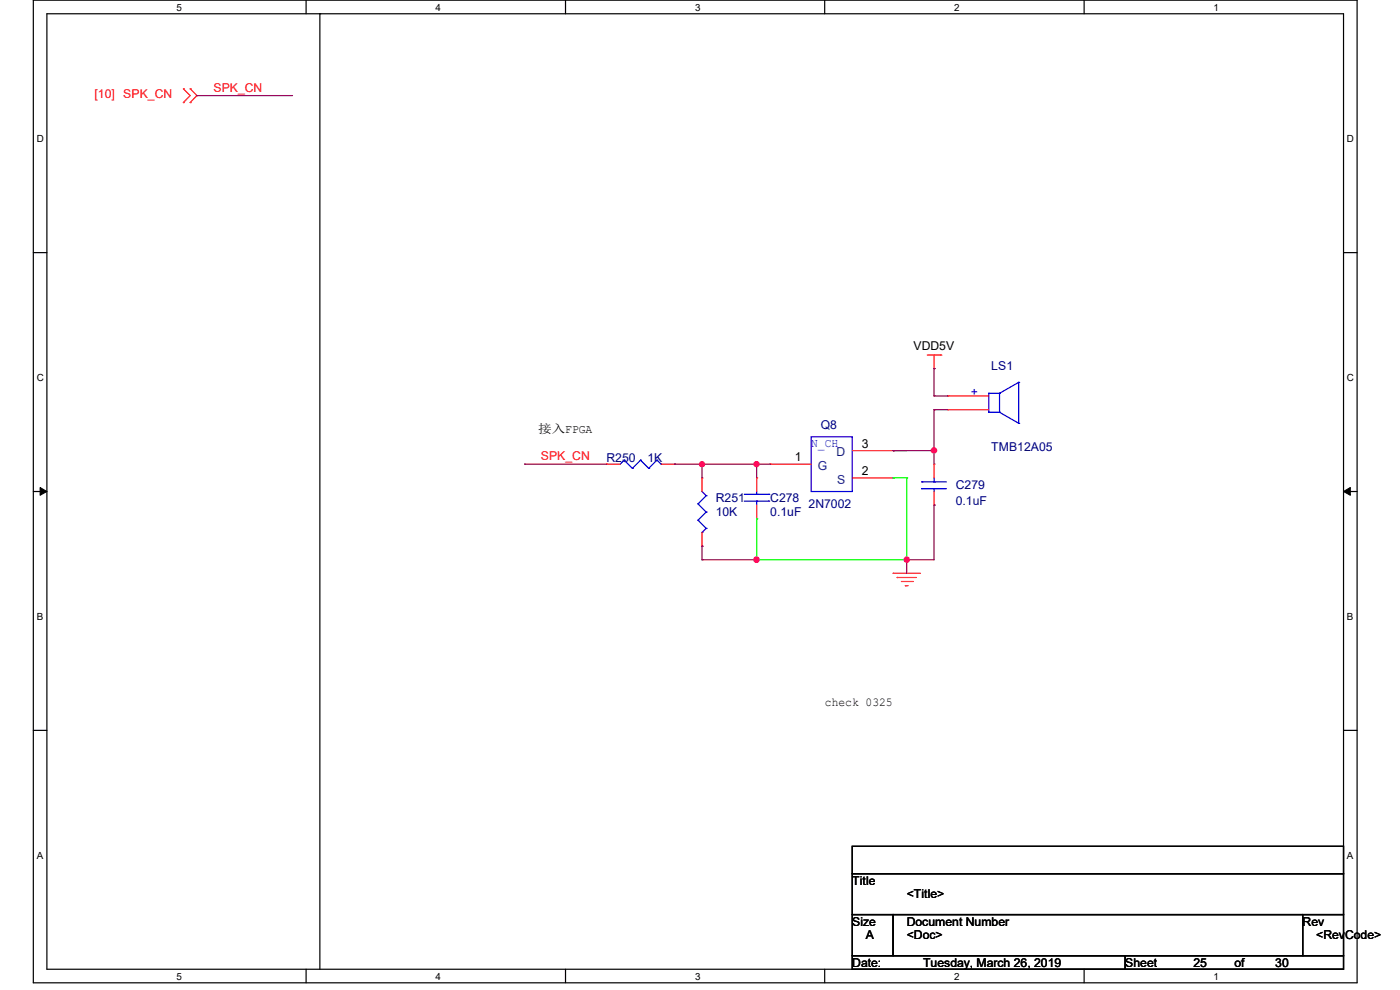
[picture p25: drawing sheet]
<svg xmlns="http://www.w3.org/2000/svg" width="297mm" height="210mm" viewBox="0 0 297 210" stroke-linecap="round" stroke-linejoin="round" font-family="sans-serif">
<defs><g id="words">
<g font-size="2.6" fill="#f00">
<text x="20.1" y="20.9">[10] SPK_CN</text>
<text x="45.3" y="19.5">SPK_CN</text>
<text x="114.8" y="97.7">SPK_CN</text>
</g>
<g font-size="2.6">
<text x="193.8" y="74.2">VDD5V</text>
<text x="114.2" y="91.9">接入FPGA</text>
<text x="182.8" y="95">3</text>
<text x="168.6" y="97.8">1</text>
<text x="182.8" y="100.8">2</text>
<text x="175" y="149.8">check 0325</text>
<text x="180.8" y="187.7">Title</text>
<text x="192.4" y="190.6">&lt;Title&gt;</text>
<text x="180.8" y="196.3">Size</text>
<text x="192.4" y="196.3">Document Number</text>
<text x="276.4" y="196.3">Rev</text>
<text x="183.7" y="199.3">A</text>
<text x="192.4" y="199.3">&lt;Doc&gt;</text>
<text x="279.2" y="199.3">&lt;RevCode&gt;</text>
<text x="180.8" y="205.1">Date:</text>
<text x="195.8" y="205.1">Tuesday, March 26, 2019</text>
<text x="238.7" y="205.1">Sheet</text>
<text x="253.2" y="205.1">25</text>
<text x="261.9" y="205.1">of</text>
<text x="270.5" y="205.1">30</text>
</g>
<g font-size="2.6" fill="#00f">
<text x="206" y="84">+</text>
<text x="172.1" y="94.7">N_CH</text>
</g>
<g font-size="2.6" fill="#000080">
<text x="210.3" y="78.5">LS1</text>
<text x="174.1" y="91">Q8</text>
<text x="210.3" y="95.6">TMB12A05</text>
<text x="128.6" y="97.9">R250</text>
<text x="137.4" y="97.9">1K</text>
<text x="151.8" y="106.6">R251</text>
<text x="163.4" y="106.6">C278</text>
<text x="171.5" y="107.7">2N7002</text>
<text x="202.8" y="103.7">C279</text>
<text x="202.8" y="107.2">0.1uF</text>
<text x="151.8" y="109.5">10K</text>
<text x="163.4" y="109.5">0.1uF</text>
</g>
<g font-size="2.6" fill="#004080">
<text x="173.5" y="99.7">G</text>
<text x="177.5" y="96.8">D</text>
<text x="177.6" y="102.6">S</text>
</g>
<g font-size="2.1">
<text x="37.4" y="2.2">5</text>
<text x="92.4" y="2.2">4</text>
<text x="147.4" y="2.2">3</text>
<text x="202.4" y="2.2">2</text>
<text x="257.5" y="2.2">1</text>
<text x="7.8" y="30.1">D</text>
<text x="285.8" y="30.1">D</text>
<text x="7.8" y="80.8">C</text>
<text x="285.8" y="80.8">C</text>
<text x="7.8" y="131.5">B</text>
<text x="285.8" y="131.5">B</text>
<text x="7.8" y="182.2">A</text>
<text x="285.8" y="182.2">A</text>
<text x="37.4" y="207.8">5</text>
<text x="92.4" y="207.8">4</text>
<text x="147.4" y="207.8">3</text>
<text x="202.4" y="207.8">2</text>
<text x="257.5" y="207.8">1</text>
</g>
</g></defs>
<path d="M7.1 0h280.8v208.5h-280.8zM9.9 2.9h275.1v202.7h-275.1z" fill="none" stroke="#000" stroke-width=".25"/>
<g fill="#fff">
<path d="M37.4 .3h1.2v2.4h-1.2z"/>
<path d="M37.4 205.9h1.2v2.3h-1.2z"/>
</g>
<path d="M64.9 0v2.9M64.9 205.6v2.9" fill="none" stroke="#000" stroke-width=".25"/>
<g fill="#fff">
<path d="M92.4 .3h1.2v2.4h-1.2z"/>
<path d="M92.4 205.9h1.2v2.3h-1.2z"/>
</g>
<path d="M120 0v2.9M120 205.6v2.9" fill="none" stroke="#000" stroke-width=".25"/>
<g fill="#fff">
<path d="M147.4 .3h1.2v2.4h-1.2z"/>
<path d="M147.4 205.9h1.2v2.3h-1.2z"/>
</g>
<path d="M175 0v2.9M175 205.6v2.9" fill="none" stroke="#000" stroke-width=".25"/>
<g fill="#fff">
<path d="M202.4 .3h1.2v2.4h-1.2z"/>
<path d="M202.4 205.9h1.2v2.3h-1.2z"/>
</g>
<path d="M230 0v2.9M230 205.6v2.9" fill="none" stroke="#000" stroke-width=".25"/>
<g fill="#fff">
<path d="M257.5 .3h1.1v2.4h-1.1z"/>
<path d="M257.5 205.9h1.1v2.3h-1.1z"/>
<path d="M7.8 28.2h1.5v2.4h-1.5z"/>
<path d="M285.7 28.2h1.5v2.4h-1.5z"/>
<path d="M7.8 78.9h1.5v2.3h-1.5z"/>
<path d="M285.7 78.9h1.5v2.3h-1.5z"/>
</g>
<path d="M7.1 53.6h2.8M285 53.6h2.9" fill="none" stroke="#000" stroke-width=".25"/>
<g fill="#fff">
<path d="M7.8 129.6h1.3v2.3h-1.3z"/>
<path d="M285.7 129.6h1.4v2.3h-1.4z"/>
</g>
<path d="M7.1 104.3h2.8M285 104.3h2.9" fill="none" stroke="#000" stroke-width=".25"/>
<path d="M8.5 103.4l1.4 .9-1.4 .8zM285 104.3l1.5-.9v1.7z" fill="#000" stroke="#000" stroke-width=".21"/>
<g fill="#fff">
<path d="M7.8 180.3h1.3v2.3h-1.3z"/>
<path d="M285.7 180.3h1.4v2.3h-1.4z"/>
</g>
<g fill="none" stroke="#000" stroke-width=".25">
<path d="M67.9 2.9h.1M67.9 2.9v202.7M189.5 95.6h.1M189.5 95.6h2.9M7.1 154.9h2.8M285 154.9h2.9M180.8 179.5h104.2v5.8h-104.2zM180.8 185.3h104.2v8.7h-104.2zM180.8 194h8.7v8.7h-8.7zM189.5 194h86.9v8.7h-86.9zM276.4 194h8.6v8.7h-8.6zM180.8 202.7h57.9v2.9h-57.9z"/>
<path d="M238.7 202.7h46.3v2.9h-46.3z"/>
</g>
<g fill="none" stroke="#f00" stroke-width=".25">
<path d="M38.9 18.8h.1M38.9 18.8l1.4 1.5-1.4 1.5M40.3 18.8h.1M40.3 18.8l1.5 1.5-1.5 1.5M38.9 21.8h.1M40.3 21.8h.1M196.7 75.3h2.9M198.2 78.2h.1M198.2 75.3v2.9M199.6 75.3h.1M128.7 98.5h.1M128.7 98.5h2.9"/>
<path d="M140.3 98.5h2.8M143.1 98.5h.1M163.4 98.5h.1M163.4 98.5h8.7M180.8 95.6h8.7M189.5 95.6h.1M198.2 98.5h.1M198.2 98.5v2.9M201 84h.1M201 86.9h.1M201 84h8.8M201 86.9h8.8"/>
<path d="M148.9 101.4h.1M148.9 115.9h.1M148.9 101.4v2.9M148.9 112.9v3M160.5 101.4h.1M160.5 110.1h.1M160.5 101.4v2.9M160.5 107.1v3M180.8 101.4h8.7M189.5 101.4h.1M198.2 107.1h.1M198.2 104.3v2.8"/>
<path d="M189.5 121.6h.1M189.5 121.6h5.8M190.3 122.5h.1M190.3 122.5h4.1M191.2 123.4h2.3M192.1 124.2h.1M192.1 124.2h.6M193.5 123.4h.1"/>
</g>
<g fill="none" stroke="#00f" stroke-width=".25">
<path d="M132.4 97.6h.1M132.4 97.6l-.8 .9M132.4 97.6l1.8 1.8M134.2 99.4h.1M135.9 97.6h.1M135.9 97.6l-1.7 1.8M135.9 97.6l1.7 1.8M137.6 99.4h.1M139.4 97.6h.1M139.4 97.6l-1.8 1.8M139.4 97.6l.9 .9M140.3 98.5h.1"/>
<path d="M172.1 92.7h8.7v11.6h-8.7zM209.8 83.4h.1M209.8 87.5h.1M209.8 83.4h2.2M209.8 83.4v4.1M209.8 87.5h2.2M212 87.5h.1M212 83.4h.1M212 87.5l4.1 2.3M212 83.4v4.1M216.1 81.1h.1M216.1 89.8h.1"/>
<path d="M216.1 81.1l-4.1 2.3M216.1 81.1v8.7M148.1 106.9h.1M148.1 110.4h.1M148.1 106.9l1.7 1.7M148.1 110.4l1.7 1.7M148.9 112.9h.1M148.9 104.3l.9 .9M149.8 105.2h.1M149.8 108.6h.1M149.8 112.1h.1M149.8 105.2l-1.7 1.7"/>
<path d="M149.8 108.6l-1.7 1.8M149.8 112.1l-.9 .8M157.9 106.3h5.2M157.9 104.9h5.2M160.5 104.9h.1M160.5 106.3h.1M160.5 104.3v.6M160.5 106.3v.8M163.1 106.3h.1M163.1 104.9h.1M195.5 102.2h.1M195.5 103.7h.1"/>
<path d="M195.5 102.2h5.3M195.5 103.7h5.3M198.2 103.7h.1M198.2 102.2h.1M198.2 101.4v.8M198.2 103.7v.6"/>
</g>
<g fill="none" stroke="#800040" stroke-width=".25">
<path d="M41.8 20.3h.1M41.8 20.3h20.3M198.2 78.2h.1M198.2 78.2v5.8M111.3 98.5h.1M111.3 98.5h17.4M143.1 98.5h.1M143.1 98.5h20.3M148.9 98.5h.1M148.9 98.5v2.9M160.5 98.5h.1M160.5 98.5v2.9"/>
<path d="M189.5 95.6h.1M189.5 95.6h8.7M198.2 84h.1M198.2 86.9h.1M198.2 95.6h.1M198.2 84h2.8M198.2 86.9v11.6M198.2 86.9h2.8M148.9 115.9h.1M148.9 118.7h.1M148.9 115.9v2.8M148.9 118.7h11.6"/>
<path d="M192.4 118.7h.1M192.4 118.7v2.9M198.2 107.1h.1M198.2 107.1v11.6h-5.8"/>
</g>
<g fill="#f0f" stroke="#f0f" stroke-width=".25">
<circle cx="198.2" cy="95.5" r=".56"/>
<circle cx="160.5" cy="98.5" r=".54"/>
<circle cx="148.9" cy="98.5" r=".54"/>
<circle cx="192.4" cy="118.7" r=".56"/>
<circle cx="160.5" cy="118.7" r=".56"/>
</g>
<path d="M160.5 110.1h.1M160.5 118.7h.1M160.5 110.1v8.6M189.5 101.4h.1M189.5 101.4h2.9M192.4 101.4h.1M192.4 101.4v17.3h-31.9" fill="none" stroke="#0f0" stroke-width=".25"/>
<use href="#words"/>
</svg>
